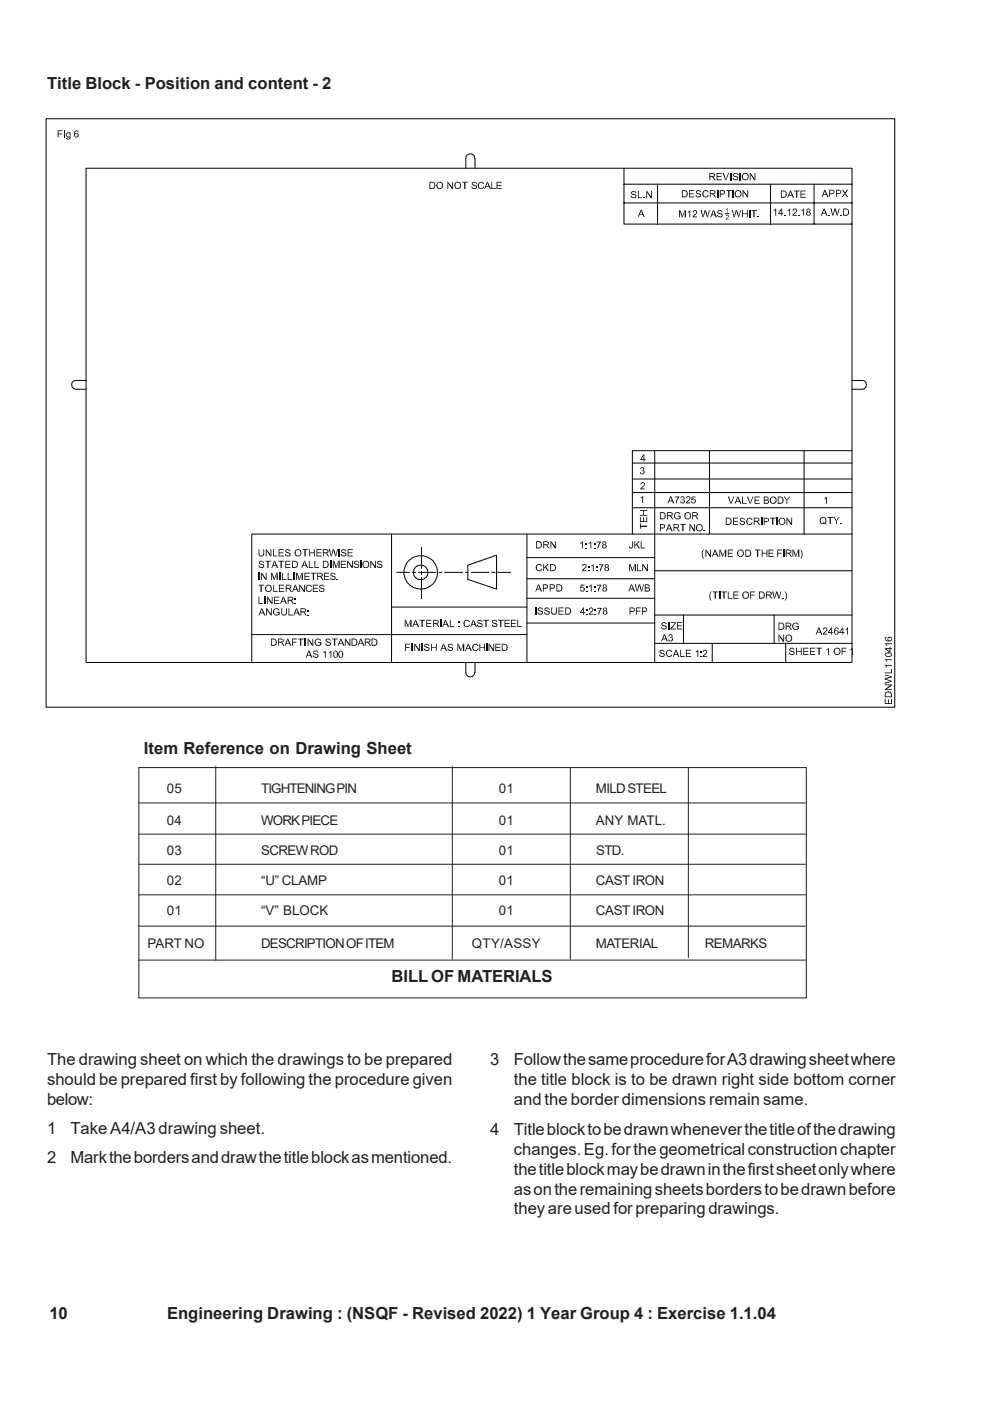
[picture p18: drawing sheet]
<svg xmlns="http://www.w3.org/2000/svg" width="210mm" height="297mm" viewBox="0 0 210 297" stroke-linecap="round" stroke-linejoin="round" font-family="sans-serif">
<defs><g id="words">
<g font-size="3.5" fill="#231f20">
<text x="10" y="18.9">Title Block - Position and content - 2</text>
<text x="30.5" y="160">Item Reference on Drawing Sheet</text>
<text x="83" y="208.2">BILL OF MATERIALS</text>
<text x="10" y="225.7">The drawing sheet on which the drawings to be prepared</text>
<text x="104" y="225.9">3</text>
<text x="108.9" y="225.9">Follow the same procedure for A3 drawing sheet where</text>
<text x="10" y="230">should be prepared first by following the procedure given</text>
<text x="108.9" y="230.1">the title block is to be drawn right side bottom corner</text>
<text x="10" y="234.2">below:</text>
<text x="108.9" y="234.3">and the border dimensions remain same.</text>
<text x="10" y="240.4">1</text>
<text x="14.9" y="240.4">Take A4/A3 drawing sheet.</text>
<text x="104" y="240.6">4</text>
<text x="108.9" y="240.6">Title block to be drawn whenever the title of the drawing</text>
<text x="108.9" y="244.8">changes. Eg. for the geometrical construction chapter</text>
<text x="10" y="246.7">2</text>
<text x="14.9" y="246.7">Mark the borders and draw the title block as mentioned.</text>
<text x="108.9" y="249">the title block may be drawn in the first sheet only where</text>
<text x="108.9" y="253.3">as on the remaining sheets borders to be drawn before</text>
<text x="108.9" y="257.5">they are used for preparing drawings.</text>
<text x="10.5" y="279.6">10</text>
<text x="35.4" y="279.6">Engineering Drawing : (NSQF - Revised 2022) 1 Year Group 4 : Exercise 1.1.04</text>
</g>
<g font-size="2.8" fill="#231f20">
<text x="35.4" y="168.2">05</text>
<text x="55.4" y="168.2">TIGHTENING PIN</text>
<text x="105.8" y="168.2">01</text>
<text x="126.3" y="168.2">MILD STEEL</text>
<text x="35.4" y="174.9">04</text>
<text x="55.4" y="174.9">WORK PIECE</text>
<text x="105.8" y="174.9">01</text>
<text x="126.3" y="174.9">ANY MATL.</text>
<text x="35.4" y="181.2">03</text>
<text x="55.4" y="181.2">SCREW ROD</text>
<text x="105.8" y="181.2">01</text>
<text x="126.4" y="181.2">STD.</text>
<text x="35.4" y="187.6">02</text>
<text x="55.4" y="187.6">“U” CLAMP</text>
<text x="105.8" y="187.6">01</text>
<text x="126.3" y="187.6">CAST IRON</text>
<text x="35.4" y="194">01</text>
<text x="55.4" y="194">“V” BLOCK</text>
<text x="105.8" y="194">01</text>
<text x="126.3" y="194">CAST IRON</text>
<text x="31.3" y="200.9">PART NO</text>
<text x="55.4" y="200.9">DESCRIPTION OF ITEM</text>
<text x="100.1" y="200.9">QTY/ASSY</text>
<text x="126.3" y="200.9">MATERIAL</text>
<text x="149.5" y="200.9">REMARKS</text>
</g>
</g></defs>
<g fill="none" stroke="#000" stroke-width=".21">
<path d="M9.8 25.2h179.9v124.7h-179.9zM18.2 35.7h162.4v104.8h-162.4zM100.6 33.6a.93 .93 0 0 0-.9-1 .93 .93 0 0 0-.9 1v2.1M100.7 33.6v2.1M132.3 35.7v11.8h48.3M132.3 39.1h48.3M139.4 39.1v8.4M163.4 39.1v8.4M172.6 39.1v8.4M132.3 43h48.3M153.8 45.3h.8M18.2 80.7l-2.5 .1-.4 .3-.1 .5 .1 .4 .4 .4 2.5 .1"/>
<path d="M134.1 98.2h46.5M138.8 95.6v44.9M150.4 95.6v17.6M170.5 95.6v17.6M180.6 80.7h2.2a.93 .93 0 0 1 .9 .9 .93 .93 0 0 1-.9 .9h-2.2M180.6 95.6h-46.5v17.6M83 113.2v27.3M89.4 116v4.5M111.7 113.2v27.3M111.7 118.2h27.1M134.1 101.6h46.5M134.1 104.4h46.5"/>
<path d="M134.1 107.6h46.5M180.6 113.2h-127.2v27.3M53.4 134.5h58.3M83 128.7h28.7M84.1 121.4h2.7M87.4 121.4h.7M88.7 121.4h3.7M89.4 121.2v.6M89.4 122.5v4.4M93.1 121.4h.6M94.3 121.4h3.8M98.7 121.4h.6"/>
<path d="M99.2 122.9v-3.1l6.1-2.1v7.2l-6-2M100 121.4h3.7M104.3 121.4h.6M105.5 121.4h2.8M111.7 122.7h27.1M111.7 126.9h27.1M111.7 132.1h27.1M138.8 121h41.8M138.8 130.4h41.8M138.8 136.4h41.8M144.9 130.4v6M151 136.4v4.1"/>
<path d="M164.1 130.4v6M166.6 136.4v4.1M98.8 140.5l.1 2.5 .4 .4h.9l.3-.4 .1-.4M100.7 140.5v2.1"/>
<circle cx="89.2" cy="121.4" r="1.55"/>
<circle cx="89.2" cy="121.3" r="3.6"/>
</g>
<g fill="#000">
<path d="M12.2 27.6h1v.2h-.8v.5h.8v.2h-.8v.7h-.2zM13.6 28.1h.2v1.1h-.2zM13.6 27.6h.2v.3h-.2zM14 29.2l.4 .2-.3 .1zM14 28.3l.2-.2 .3 .1-.3 .2v.4l.1 .2h.6l-.6 .2-.3-.4zM14.2 28.1h.5l.1 .1zM14.1 29.5l.6-.1 .1-.4h.1v.5zM14.5 28.2l.4-.1v.9h-.4l.3-.2v-.4zM15.8 27.9l.4-.1-.3 .3v.3h.1a.37 .37 0 0 0-.1 .4 .37 .37 0 0 0 .3 .3h.3l-.5 .1-.3-.4zM16 28.2l.5 .1-.6 .1zM15.9 27.8l.5-.2 .2 .2v.3h-.1l-.1-.3zM16.2 28.3h.3a.51 .51 0 0 1 0 .8h-.3l.3-.2v-.4z"/>
<path d="M91.1 38.5h.7l.3 .2h-.9v1.2h.9l-.1 .1-.9 .1zM91.6 38.7l.6 .1a.83 .83 0 0 1 0 1l-1 .1h.6a.67 .67 0 0 0 .3-.7 .67 .67 0 0 0-.5-.5zM92.6 38.9l.2-.2h.5a.67 .67 0 0 0-.5 .9l.2 .3 .7 .1h-.9l-.3-.5zM92.8 38.7l.1-.1a.54 .54 0 0 1 .9 .2l.1 .3v.5l-.1 .3h-.5l.4-.2v-.8l-.3-.2zM94.9 38.5h.1v1.6h-.1zM95 38.5l.9 1.2-.1 .4-.8-1.2zM95.9 38.5h.2v1.6h-.3zM96.4 38.9l.2-.2h.5a.67 .67 0 0 0-.5 .9l.2 .3 .7 .1h-.9l-.3-.5zM96.6 38.7l.1-.1a.54 .54 0 0 1 .9 .2l.2 .3v.5l-.2 .3h-.5l.4-.2v-.8l-.3-.2zM98 38.5h1.2v.2h-.5v1.4h-.3v-1.4h-.4zM100 39.6l.4 .3h.2h-.6zM100.1 38.8l.2-.3 .7 .1-.6 .1-.2 .2v.2l.3 .1a.46 .46 0 0 1 .6 .5 .46 .46 0 0 1-.6 .4l-.4-.2h.7l.2-.3-.8-.3-.2-.2z"/>
<path d="M100.5 38.7h.6v.3zM101.4 38.9h.1a.66 .66 0 0 1 1-.2l-.7 .1a.7 .7 0 0 0 0 1.1h.2l-.4 .1-.2-.3zM101.6 40l.6-.1 .2-.3h.3l-.4 .5zM102.1 38.7h.4l.2 .3-.3 .1-.2-.4zM103.3 38.5h.1l-.3 1 .6 .1h-.7l-.2 .5h-.1zM103.4 38.5l.7 1.6h-.3l-.1-.5-.6-.1h.5l-.3-.6zM104.2 38.5h.2v1.4h.7v.2h-.9zM105.3 38.5h1.1v.2h-.9v.5h.8v.2h-.8v.5h.9v.2h-1.1zM150.4 36.7h.9l.2 .2h-.9v.5h.9l-.2 .1h-.7v.7h-.2zM150.8 37.5h.5l.5 .7h-.3l-.3-.5zM150.6 37.4h.7l.1-.4-.3-.1h.5l-.1 .5zM151.9 36.7h1.1v.2h-.9v.5h.9v.1h-.9v.5h.9v.2h-1.1z"/>
<path d="M153.2 36.7h.3l.4 1.2-.1 .3zM154.4 36.7h.2l-.6 1.5h-.2zM154.8 36.7h.3v1.5h-.3zM155.3 37.7l.5 .3h.2h-.6zM155.4 36.9l.3-.2 .6 .1-.5 .1-.2 .1v.2l.3 .2a.46 .46 0 0 1 .6 .4 .46 .46 0 0 1-.7 .4l-.3-.2h.7l.1-.3-.7-.3-.2-.1zM155.9 36.9h.5l.1 .2zM156.9 36.7h.2v1.5h-.2zM157.4 37l.1-.1h.5a.67 .67 0 0 0-.5 .9l.3 .2 .7 .1h-1l-.2-.5zM157.5 36.9l.2-.1a.54 .54 0 0 1 .8 .1l.2 .3v.6l-.2 .2h-.5l.5-.1v-.9l-.3-.1zM159 36.7h.1v1.5h-.1zM159.1 36.7l.9 1.2-.1 .3-.8-1.2zM160 36.7h.2v1.5h-.3z"/>
<path d="M133.7 41.5l.5 .3h.2h-.6zM133.8 40.7l.3-.2 .7 .1-.6 .1-.2 .1v.2l.3 .2a.46 .46 0 0 1 .6 .5 .46 .46 0 0 1-.7 .3l-.3-.2h.7l.2-.3-.8-.2-.2-.2zM134.3 40.7h.5l.1 .2zM135.3 40.5h.1v1.3h.8v.2h-.9zM135.9 44.5h.1l-.3 .9 .6 .2h-.7l-.2 .4h-.1zM136 44.5l.7 1.5h-.3l-.1-.4-.6-.2h.5l-.3-.6zM136.4 41.8h.3v.2h-.3zM137 40.5h.2v1.5h-.2zM137.2 40.5l.9 1.2-.1 .3-.8-1.2zM138.1 40.5h.1v1.5h-.2zM144 44.5h.2v1.6h-.2zM144.2 44.5l.5 1.1-.1 .5-.4-1.3z"/>
<path d="M144.6 40.3h.7l.3 .2h-.9v1.2h.9l-.1 .1h-.9zM145.2 44.5h.2l-.2 .3-.5 1.3h-.1zM145.2 44.8l.2-.3v1.6h-.2zM145.1 40.5l.6 .1a.83 .83 0 0 1 0 1l-1 .1h.6a.67 .67 0 0 0 .3-.7 .67 .67 0 0 0-.5-.5zM145.8 44.9h.4l-.4 .2zM145.9 44.9l.5-.4v1.6h-.2v-1.2zM146.1 40.3h1.1v.2h-.9v.5h.8v.2h-.8v.5h.9v.1h-1.1zM146.9 44.7l.3-.2 .5 .1-.5 .1-.2 .4-.1-.1zM147.5 41.3l.4 .4h.2h-.6zM147.4 44.7h.4v.5l-.7 .7h.7v.2h-.9v-.4l.7-.6v-.3zM147.6 40.6l.2-.3 .7 .1-.6 .1-.2 .2v.1l.3 .2a.46 .46 0 0 1 .6 .5 .46 .46 0 0 1-.6 .3l-.4-.1h.7l.2-.4-.8-.2-.2-.2zM148 40.5h.6v.2z"/>
<path d="M148.6 44.5h.2l.3 1.1-.1 .5zM149.1 40.6a.7 .7 0 0 1 1-.1l-.7 .1a.7 .7 0 0 0 0 1.1h.2l-.5 .1-.2-.5zM149.4 44.5h.3l-.6 1.6h-.1zM149.7 44.5l.3 1.1-.1 .5-.3-1.1zM149.1 41.8l.7-.1 .2-.4h.2l-.3 .5zM149.7 40.5h.4l.1 .2-.2 .1v-.1zM150.3 44.5h.2l-.4 1.6h-.2zM150.5 40.3h.8l.3 .2h-.9v.5h.9l-.2 .2h-.7v.6h-.2zM150.9 41.2h.4l.6 .6h-.3l-.3-.4zM151.2 44.5h.1l-.3 1 .6 .1h-.7l-.1 .5h-.2zM151.3 44.5l.7 1.6h-.2l-.2-.5-.6-.1h.5l-.2-.6zM150.7 41h.6l.2-.3-.3-.2 .5 .1-.1 .4z"/>
<path d="M152 40.3h.3v1.5h-.3zM152 45.6l.4 .3h.3h-.6zM152.1 44.8l.3-.3 .6 .1-.6 .1-.1 .2v.2l.3 .1a.46 .46 0 0 1 .6 .5 .46 .46 0 0 1-.7 .4l-.3-.2h.7l.1-.3-.7-.3-.2-.2zM152.6 44.7h.5l.1 .3zM152.6 40.3h.8l.2 .2h-.8v.6h.8l-.2 .2h-.6v.5h-.2zM153.2 40.5h.4l.1 .5-.9 .1h.6l.2-.2v-.2zM154 44.4l.2-.1-.1 .2zM154 45.6h.5h-.4l-.2 .2zM154.1 44.3l.2-.2v1l-.1-.8zM154.2 45.6h.3l.1 .3-.5 .6 .5 .1h-.7l.5-.7v-.3zM154 40.3h1.2v.2h-.5v1.3h-.3v-1.3h-.4zM155.3 40.3h.3v1.5h-.3z"/>
<path d="M155.2 44.5h.2l.3 1.1-.1 .5zM155.8 40.7l.2-.2h.5a.67 .67 0 0 0-.5 .9l.3 .3 .6 .1h-.7l-.3-.1-.1-.4zM156 44.5h.3l-.5 1.6h-.2zM156.3 44.5l.3 1.1-.1 .5-.3-1.1zM156 40.5l.2-.1a.54 .54 0 0 1 .8 .2l.2 .2v.6l-.2 .3h-.5l.4-.2v-.8l-.2-.2zM156.9 44.5h.2l-.4 1.6h-.2zM157.4 44.5h.1v.7l.9 .2h-.9v.7h-.1zM157.4 40.3h.2v1.5h-.2zM157.6 40.3l.9 1.2-.1 .3-.8-1.1zM157.5 45.2h.9v-.7h.1v1.6h-.1v-.7zM158.5 40.3h.1v1.5h-.2zM158.9 44.5h.2v1.6h-.2z"/>
<path d="M159.3 44.5h1.2v.2h-.5v1.4h-.3v-1.4h-.4zM160.7 45.9h.2v.2h-.2zM164.1 44.5h.3l-.3 .3zM164.1 44.5l.5-.3v1.5h-.2v-1.2zM165.7 44.2h.1l-.6 1h.9v.2h-.3v.3h-.1v-.3h-.7zM165.8 44.2v1h-.6h.5v-.7zM165.6 40.4h.7l.3 .2h-.9v1.2h.9h-.1l-.9 .1zM166.3 45.6h.3v.1h-.3zM166.1 40.6l.6 .1a.83 .83 0 0 1 0 1l-1 .1h.6a.67 .67 0 0 0 .3-.7 .67 .67 0 0 0-.5-.5zM167 44.5h.4l-.4 .3zM167.1 44.5l.4-.3v1.5h-.1v-1.2zM167.5 40.4h.2l-.3 .9 .5 .2h-.6l-.2 .4h-.2z"/>
<path d="M167.7 40.4l.7 1.5h-.3l-.2-.4-.5-.2h.5l-.3-.6zM168.1 44.4l.3-.2 .5 .1-.5 .1-.2 .3-.2-.1zM168.5 44.4h.5v.5l-.7 .7h.7v.1h-1l.1-.3 .7-.6v-.3zM169.3 45.6h.3v.1h-.3zM168.4 40.4h1.2v.2h-.6v1.3h-.2v-1.3h-.4zM170 44.5h.3l-.3 .3zM170.1 44.5l.4-.3v1.5h-.2v-1.2zM169.7 40.4h1.1v.2h-.9v.5h.8v.2h-.8v.5h.9v.1h-1.1zM171 44.4h.1a.42 .42 0 0 1 .7 0l-.6 .1 .1 .4h.5l-.5 .1a.34 .34 0 0 0-.2 .3 .34 .34 0 0 0 .3 .3h-.3l-.2-.1v-.4l.3-.1-.2-.2zM171.4 45h.4a.45 .45 0 0 1-.1 .7l-.6-.1 .6-.1v-.4zM171.4 44.4l.4 .1v.4h-.4l.3-.2zM174.6 44.2h.2l-.3 .9 .6 .2h-.7l-.2 .4h-.2z"/>
<path d="M174.8 44.2l.7 1.5h-.3l-.1-.4-.6-.2h.5l-.3-.6zM174.8 40.2h.2l-.4 1 .6 .1h-.7l-.1 .5h-.2zM175 40.2l.7 1.6h-.3l-.2-.5-.6-.1h.5l-.2-.6zM175.7 45.6h.2v.1h-.2zM176.1 44.2h.2l.3 1-.1 .5zM175.8 40.2h.8l.2 .2h-.8v.6h.8l-.2 .2h-.6v.6h-.2zM176.4 40.4h.4l.1 .5-.9 .1h.6l.2-.2v-.2zM176.9 44.2h.3l-.5 1.5h-.2zM177.2 44.2l.3 1.1-.1 .4-.3-1.1zM177.3 40.2h.7l.3 .2h-.9v.6h.9l-.3 .2h-.6v.6h-.1zM177.9 44.2h.1l-.4 1.5h-.2zM177.9 40.4h.4l.1 .5-1 .1h.6l.2-.2v-.2z"/>
<path d="M178.3 45.6h.2v.1h-.2zM178.5 40.2h.3l1 1.6h-.3zM179 41l.1 .2-.4 .6h-.3zM178.8 44.2h.7l.3 .2h-.8v1.2h.8h-.1l-.9 .1zM179.5 40.2h.3l-.5 .8-.2-.2zM179.3 44.4l.6 .1a.83 .83 0 0 1 0 1l-.9 .1h.5a.67 .67 0 0 0 .3-.7 .67 .67 0 0 0-.5-.5zM135.8 99.2h.4l-.5 .2zM136.1 99.7l.4 .1-.5 .1zM135.9 99.1l.4-.1 .3 .3-.1 .4h-.4a.28 .28 0 0 0 .3-.2 .28 .28 0 0 0-.1-.3zM136.2 99.8h.3a.45 .45 0 0 1-.1 .7h-.6l.6-.2v-.3zM136.4 96.3h.2l-.7 1h1v.2h-.3v.3h-.2v-.3h-.6zM136.6 96.3v1h-.7h.5v-.6z"/>
<path d="M54.8 116.4h.2v1.1l.2 .3h.2l-.6-.1zM54.8 119.9l.4 .4h.3h-.6zM54.9 119.1l.3-.2 .6 .1-.6 .1-.1 .1v.2l.3 .2a.46 .46 0 0 1 .6 .5 .46 .46 0 0 1-.7 .3l-.3-.1h.7l.1-.4-.7-.2-.2-.2zM55.4 119.1h.5l.1 .2zM55.8 116.4h.2l-.1 1.4a.83 .83 0 0 1-1 0l.9-.1zM56.3 116.4h.2v1.6h-.2zM56.5 116.4l.9 1.2-.1 .4-.8-1.2zM56.3 118.9h1.1v.2h-.5v1.3h-.2v-1.3h-.4zM57.4 116.4h.1v1.6h-.2zM57.9 116.4h.1v1.4h.8v.2h-.9zM58.1 118.9h.2l-.3 .9 .5 .2h-.6l-.2 .4h-.2zM58.3 118.9l.7 1.5h-.3l-.2-.4-.5-.2h.5l-.3-.6z"/>
<path d="M59.1 116.4h1.1v.2h-1v.5h.9v.2h-.9v.5h1v.2h-1.1zM59.1 118.9h1.1v.2h-.5v1.3h-.2v-1.3h-.4zM60.4 117.5l.4 .3h.3h-.6zM60.5 116.7l.2-.3 .7 .1-.6 .1-.1 .2v.2l.3 .1a.46 .46 0 0 1 .6 .5 .46 .46 0 0 1-.7 .4l-.3-.2h.7l.1-.3-.7-.3-.2-.2zM61 116.6h.5l.1 .3zM60.5 118.9h1.1v.2h-.9v.5h.8v.1h-.8v.6h.9v.1h-1.1zM61.9 118.9h.8l.3 .2h-.9v1.2h.9h-.1l-1 .1zM62.5 116.8l.2-.2h.5a.67 .67 0 0 0-.5 .9l.3 .3 .6 .1h-.9l-.3-.5zM62.4 119.1l.6 .1a.83 .83 0 0 1 0 1l-.9 .1h.6a.67 .67 0 0 0 .3-.7 .67 .67 0 0 0-.6-.5zM62.7 116.6l.2-.1a.54 .54 0 0 1 .8 .2l.2 .3v.5l-.2 .3h-.5l.4-.2v-.8l-.2-.2zM64.5 118.9h.1l-.3 .9 .6 .2h-.7l-.1 .4h-.2zM64.6 118.9l.7 1.5h-.2l-.2-.4-.6-.2h.5l-.2-.6z"/>
<path d="M64.1 116.4h1.2v.2h-.5v1.4h-.2v-1.4h-.5zM65.5 118.9h.2v1.4h.7v.1h-.9zM65.6 116.4h.1v.7l.9 .2h-.9v.7h-.1zM65.7 117.1h.9v-.7h.2v1.6h-.2v-.7zM66.7 118.9h.1v1.4h.8v.1h-.9zM67.1 116.4h1.1v.2h-.9v.5h.8v.2h-.8v.5h.9v.2h-1.1zM68.5 118.9h.7l.3 .2h-.9v1.2h.9h-.1l-.9 .1zM68.5 116.4h.8l.3 .2h-1v.5h1l-.2 .2h-.8v.7h-.1zM68.9 117.3h.4l.5 .7h-.2l-.3-.5zM69 119.1l.6 .1a.83 .83 0 0 1 0 1l-1 .1h.6a.67 .67 0 0 0 .3-.7 .67 .67 0 0 0-.5-.5zM68.6 117.1h.7l.2-.3-.4-.2 .5 .1v.4zM69.7 116.4h.3l.2 1.1-.1 .5z"/>
<path d="M70.6 116.4h.2l-.5 1.6h-.2zM70.8 116.4l.4 1.1-.1 .5-.4-1.1zM70.6 118.9h.2l-.1 1.5h-.1zM70.8 118.9l.4 1.1v.4l-.5-1.2zM71.5 116.4h.2l-.5 1.6h-.1zM71.8 116.4h.3v1.6h-.3zM71.8 118.9h.2l-.2 .3-.5 1.2h-.1zM71.8 119.2l.2-.3v1.5h-.2zM72.3 117.5l.4 .3h.2h-.6zM72.4 116.7l.2-.3 .7 .1-.6 .1-.2 .2v.2l.4 .1a.46 .46 0 0 1 .6 .5 .46 .46 0 0 1-.7 .4l-.4-.2h.7l.2-.3-.8-.3-.2-.2zM72.9 116.6h.5v.3zM72.3 118.9h1.1v.2h-1v.5h.9v.1h-.9v.6h1v.1h-1.1z"/>
<path d="M73.6 118.9h.2v1.5h-.2zM73.8 118.9l.8 1.2v.3l-.8-1.2zM73.7 116.4h1.1v.2h-.9v.5h.8v.2h-.8v.5h.9v.2h-1.1zM74.6 118.9h.2v1.5h-.2zM75 119.9l.4 .4h.3h-.6zM75.1 119.1l.2-.2 .7 .1-.6 .1-.2 .1v.2l.4 .2a.46 .46 0 0 1 .6 .5 .46 .46 0 0 1-.7 .3l-.4-.1h.7l.2-.4-.8-.2-.1-.2zM75.6 119.1h.5l.1 .2zM76.9 119.2l.2-.1h.5a.67 .67 0 0 0-.5 .9l.2 .3h.7h-.9l-.3-.5zM77.1 119.1l.2-.1a.54 .54 0 0 1 .8 .2l.2 .2v.6l-.2 .3h-.5l.4-.2v-.9l-.2-.1zM78.5 118.9h.2v1.5h-.2zM78.7 118.9l.8 1.2v.3l-.8-1.2zM79.5 118.9h.2v1.5h-.2z"/>
<path d="M79.9 119.9l.4 .4h.3h-.6zM80 119.1l.2-.2 .7 .1-.6 .1-.2 .1v.2l.4 .2a.46 .46 0 0 1 .6 .5 .46 .46 0 0 1-.7 .3l-.3-.1h.6l.2-.4-.8-.2-.1-.2zM80.5 119.1h.5l.1 .2zM113.7 114.8h.7l.3 .1h-.9v1.2h.9l-.1 .1-.9 .1zM113.7 119.9h.1a.66 .66 0 0 1 1-.2l-.7 .1a.7 .7 0 0 0 0 1.1h.2l-.5 .1-.1-.2zM114.2 114.9l.6 .1a.83 .83 0 0 1 0 1l-1 .1h.6a.67 .67 0 0 0 .3-.7 .67 .67 0 0 0-.5-.5zM114.3 119.7h.5l.1 .3-.2 .1-.2-.4zM115.2 119.6h.2v1.5h-.2zM115.2 114.8h.8l.3 .1h-.9v.5h.9l-.2 .2h-.7v.7h-.2zM115.6 115.6h.4l.5 .7h-.2l-.3-.4zM115.4 115.4h.6l.2-.3-.3-.2 .5 .1-.1 .4zM115.4 120.3l.7-.7h.3l-1 1z"/>
<path d="M116.7 114.8h.2v1.5h-.2zM116.9 114.8l.8 1.1-.1 .4-.7-1.2zM116.6 119.6h.8l.2 .1h-.8v1.2h.8v.1l-1 .1zM117.1 119.7l.6 .1a.83 .83 0 0 1 0 1l-.9 .1h.6a.67 .67 0 0 0 .2-.6 .67 .67 0 0 0-.5-.6zM117.7 114.8h.2v1.5h-.3zM123.1 115.1h.3l-.3 .2zM123.2 115.1l.4-.3v1.5h-.2v-1.2zM123.5 119.7l.2-.1 .6 .1h-.6l-.1 .4-.2-.1zM124.2 116.1h.2v.2h-.2zM124.2 115.2h.2v.2h-.2zM123.9 119.7h.4v.6l-.6 .6h.6v.2h-.9l.1-.3 .7-.6v-.4zM124.8 115.1h.4l-.4 .2z"/>
<path d="M124.9 115.1l.5-.3v1.5h-.2v-1.2zM125.4 119.9h.3l-.3 .3zM125.4 119.9l.5-.3v1.5h-.2v-1.2zM125.9 116.1h.3v.2h-.3zM125.9 115.2h.3v.2h-.3zM126.5 114.8h1l-.5 .9-.1 .6h-.2v-.4l.5-.9h-.7zM127 119.7h1l-.5 .8-.1 .6h-.2v-.4l.5-.9h-.7zM127.7 114.9h.1a.42 .42 0 0 1 .7 0l-.6 .1 .2 .4h.4l-.4 .1a.34 .34 0 0 0-.3 .4 .34 .34 0 0 0 .3 .3h-.3l-.2-.2v-.3l.3-.2-.2-.2zM128.1 115.5h.4a.45 .45 0 0 1-.1 .8l-.6-.1 .6-.2v-.3zM128.1 114.9l.5 .1-.1 .4h-.4l.3-.1zM128.2 119.7h.1a.42 .42 0 0 1 .7 0l-.6 .1 .2 .5h.4h-.4a.34 .34 0 0 0-.3 .4 .34 .34 0 0 0 .4 .3h-.4l-.2-.2v-.3l.3-.2-.2-.1zM128.7 119.7l.4 .1-.1 .5h-.3l.2-.2z"/>
<path d="M133.4 115.9h.2l.1 .2h.5l-.2 .2h-.4zM133.4 119.6h.3l-.1 1.5h-.2zM133.7 119.6l.4 1.1-.1 .4-.4-1.3zM134 114.8h.2v1.3h-.5l.3-.1zM134.5 114.8h.2v1.5h-.2zM134.6 119.6h.2l-.2 .2-.4 1.3h-.2zM134.6 119.8l.2-.2v1.5h-.2zM134.9 115.5l.2-.2 .6 1h-.3zM135.1 119.6h.2v1.3h.7v.2h-.9zM135.7 110.9h.2v.6h1.3v.2h-1.3v.4h-.2zM135.7 109.6h.2v.9h.5v-.8h.1v.8h.5v-.9h.2v1.1h-1.5zM135.7 108.2h1.5v.1h-.7l-.1 .9v-.9h-.7z"/>
<path d="M135.7 109.2h.7l.1-.9v.9h.7v.1h-1.5zM134.7 115.5l.7-.7h.3l-1 1zM135.7 100.1l.5 .4h-.4zM135.9 105.5h.3l-.3 .2zM135.9 114.8h.1v1.3h.8v.2h-.9zM135.9 102.4l.2-.2 .5 .1-.5 .1-.2 .3h-.1zM135.9 105.5l.5-.4v1.5h-.2v-1.1zM136.2 119.6h.2v1.5h-.2zM136.4 119.6l.8 1.2-.1 .3-.7-1.2zM136.3 102.4h.4v.5l-.7 .7h.7v.2h-.9l.1-.4 .6-.6v-.3zM137.2 119.6h.2v1.5h-.3zM139.9 108.6h.8l.2 .1h-.8v1.2h.8l-.1 .1-.9 .1z"/>
<path d="M139.9 111.1h.8l.2 .2h-.8v.6h.8l-.2 .1h-.6v.6h-.2zM140.4 108.7l.6 .1a.83 .83 0 0 1 0 1l-.9 .1h.6a.67 .67 0 0 0 .2-.6 .67 .67 0 0 0-.5-.6zM140.5 111.3h.4l.1 .5-.9 .1h.6l.1-.2v-.2zM141.8 111.1h.2l-.4 .9 .6 .2h-.7l-.1 .4h-.2zM142 111.1l.6 1.5h-.2l-.2-.4-.6-.2h.5l-.2-.5zM141.4 108.6h.9l.2 .1h-.9v.6h.9l-.1 .1h-.8v.7h-.2zM141.9 109.4h.4l.5 .7h-.3l-.2-.4zM142.1 105.2h.2l-.3 .9 .5 .2h-.6l-.2 .4h-.2zM142.3 105.2l.7 1.5h-.3l-.2-.4-.5-.2h.5l-.3-.6zM141.6 109.3h.7l.2-.4-.4-.2 .5 .1-.1 .5zM142.8 111.1h.8l.3 .2h-.9v.5h.9l-.2 .2h-.7v.6h-.2zM143.2 112h.4l.6 .6h-.3l-.3-.5z"/>
<path d="M143.1 108.8v-.1a.85 .85 0 0 1 1.1 0h-.8a.81 .81 0 0 0 0 1.2h.2h-.5l-.2-.4zM143 111.8h.6l.2-.3-.3-.2 .5 .1-.1 .4zM143.1 105.3h1l-.5 .8-.1 .6h-.2v-.4l.5-.8h-.7zM143.6 108.7h.6v.3l-.1 .1-.2-.4zM143.6 109.3h.7v.6l-.3 .2h-.7l-.2-.2 1-.1v-.3h-.5zM144.2 106.3l.5 .3h-.4zM144.3 105.4h.4l-.5 .2zM144.7 105.9l.4 .1h-.5zM144.4 105.3l.4-.1 .4 .3-.1 .4h-.4a.28 .28 0 0 0 .2-.2 .28 .28 0 0 0-.1-.3zM144.7 106h.4a.45 .45 0 0 1-.1 .7l-.7-.1 .7-.1v-.4zM145.3 108.8l.5-.1a.67 .67 0 0 0-.5 1l.3 .2 .7 .1-.8 .1-.2-.2a.83 .83 0 0 1 0-1zM144.2 111.1h1.2v.2h-.5v1.3h-.2v-1.3h-.5z"/>
<path d="M145.3 108.7h.2a.54 .54 0 0 1 .9 .1l.1 .3v.6l-.1 .2h-.6l.5-.1v-.9l-.3-.2zM145.5 105.4l.3-.2 .5 .1-.5 .1-.2 .3-.2-.1zM145.9 105.4h.5v.5l-.7 .7h.7v.1h-1l.1-.3 .7-.6v-.3zM146.2 111.1h.2v1.5h-.2zM146.4 111.1l.8 1.2-.1 .3-.7-1.1zM146.5 106.3h.2l.1 .2 .6 .1-.6 .1zM146.8 105.8l.4-.1 .2 .2zM147 105.9h.4l.1 .1-.1 .6h-.4l.3-.1v-.5zM147.2 111.1h.2v1.5h-.3zM146.7 105.3h.8v.2h-.6l-.1 .3 .6 .1-.9 .1zM146.8 108.6h.8l.3 .1h-1v.6h1l-.2 .1h-.8v.7h-.1zM147.2 109.4h.4l.5 .7h-.2l-.3-.4z"/>
<path d="M147.6 111.5l.2-.2h.5a.64 .64 0 0 0-.4 1l.1 .2 .7 .1h-.7l-.3-.1-.2-.5zM146.9 109.3h.7l.2-.4-.3-.2 .5 .1-.1 .5zM147.8 111.3l.2-.1a.54 .54 0 0 1 .8 .2l.2 .2v.6l-.2 .3h-.5l.4-.2v-.8l-.2-.2zM149.2 112.5h.3v.1h-.3zM149.1 116.5h.1a1.96 1.96 0 0 0 0 2l-.3-.3a1.44 1.44 0 0 1 0-1.3zM149.6 116.5h.1v1.6h-.1zM149.7 116.5l.9 1.2-.1 .4-.8-1.2zM150.6 116.5h.2v1.6h-.3zM151.5 116.5h.2l-.4 1 .6 .1h-.6l-.2 .5h-.2zM151.7 116.5l.7 1.6h-.3l-.2-.5-.6-.1h.6l-.3-.6zM152.5 116.5h.3l-.1 1.6h-.2zM152.8 116.5l.4 1.1-.1 .5-.4-1.3z"/>
<path d="M153.7 116.5h.3l-.3 .3-.4 1.3h-.2zM153.7 116.8l.3-.3v1.6h-.3zM153.9 109.8h.8l.2 .1h-.8v1.2h.8l-.1 .1-.9 .1zM154.3 105.3h.3l.4 1.2-.1 .3zM154.4 109.9l.6 .1a.83 .83 0 0 1 0 1l-.9 .1h.6a.67 .67 0 0 0 .2-.7 .67 .67 0 0 0-.5-.5zM154.3 116.5h1.1v.2h-.9v.5h.8v.2h-.8v.5h.9v.2h-1.1zM155.5 105.3h.2l-.6 1.5h-.2zM156.3 105.3h.2l-.3 .9 .6 .2h-.7l-.2 .4h-.1zM156.5 105.3l.7 1.5h-.3l-.1-.4-.6-.2h.5l-.3-.6zM155.4 109.8h1.1v.1h-.9v.5h.8v.2h-.8v.5h.9v.2h-1.1zM156.3 116.9l.2-.2h.5a.67 .67 0 0 0-.5 .9l.3 .3 .6 .1h-.9l-.2-.5zM156.8 110.8l.4 .3h.2h-.5z"/>
<path d="M156.5 116.7l.2-.1a.54 .54 0 0 1 .8 .2l.2 .2v.6l-.2 .3h-.5l.4-.2v-.8l-.2-.2zM156.9 110l.2-.2h.7l-.6 .1-.2 .2v.2l.4 .1a.46 .46 0 0 1 .6 .5 .46 .46 0 0 1-.7 .4l-.4-.2h.7l.2-.3-.8-.3-.1-.1zM157.4 105.3h.1v1.3h.8v.2h-.9zM157.4 109.9h.5l.1 .3zM158 116.5h.8l.3 .2h-.9v1.2h.9l-.1 .1-1 .1zM158.4 105.3h.2l.5 1.2-.1 .3zM158.3 110.1h.1a.66 .66 0 0 1 1-.2l-.7 .1a.7 .7 0 0 0 0 1.1h.2l-.4 .1-.2-.3zM158.5 116.7l.6 .1a.83 .83 0 0 1 0 1l-.9 .1h.6a.67 .67 0 0 0 .3-.7 .67 .67 0 0 0-.6-.5zM158.5 111.2l.6-.1 .2-.3h.3l-.4 .5zM159 109.9h.4l.2 .3-.3 .1-.2-.4zM159.6 105.3h.1l-.6 1.5h-.1zM159.8 109.8h.9l.2 .1h-.9v.5h.9l-.2 .2h-.7v.7h-.2z"/>
<path d="M160.2 110.6h.5l.5 .7h-.3l-.2-.4zM160 110.4h.7l.1-.3-.3-.2 .5 .1-.1 .4zM160 105.3h1.1v.2h-.9v.5h.8v.1h-.8v.5h.9v.2h-1.1zM160.1 116.5h1.2v.2h-.6v1.4h-.2v-1.4h-.4zM161.3 109.8h.3v1.5h-.3zM161.5 116.5h.2v.7l.8 .2h-.8v.7h-.2zM161.9 105.3h.8l.2 .2h-.8v.5h.8l-.8 .1v.5h.8l-.1 .2h-.9zM161.9 109.8h.8l.2 .1h-.8v.6h.8l-.2 .2h-.6v.6h-.2zM161.7 117.2h.8v-.7h.2v1.6h-.2v-.7zM162.4 106.1h.5l.1 .4-.9 .1h.6l.2-.1-.1-.4zM162.4 105.5h.5v.4l-.8 .1 .7-.1v-.3zM162.5 109.9h.4l.1 .5-.9 .1h.6l.2-.1v-.3z"/>
<path d="M163.3 105.6l.2-.1h.5a.67 .67 0 0 0-.5 .9l.2 .2 .7 .1h-.9l-.3-.5zM163.5 105.5l.1-.1a.54 .54 0 0 1 .9 .1l.1 .3v.6l-.1 .2h-.5l.4-.1v-.9l-.3-.1zM162.9 116.5h1.2v.2h-1v.5h.9v.2h-.9v.5h1v.2h-1.2zM163.3 109.8h1.2v.1h-.5v1.4h-.3v-1.4h-.4zM164.6 109.8h.3v1.5h-.3zM165.2 110.1l.1-.2h.5a.67 .67 0 0 0-.5 1l.3 .2 .7 .1-.8 .1-.3-.2-.1-.4zM164.9 105.3h.8l.2 .2h-.8v1.1h.8l-.1 .1-.9 .1zM165.3 109.9l.2-.1a.54 .54 0 0 1 .8 .2l.2 .3v.6l-.2 .2h-.5l.5-.2v-.8l-.3-.2zM164.8 116.5h1v.2h-.8v.5h.7v.2h-.7v.7h-.2zM165.4 105.5h.6a.83 .83 0 0 1 0 1l-.9 .1h.6a.67 .67 0 0 0 .2-.6 .67 .67 0 0 0-.5-.5zM166.1 116.5h.2v1.6h-.2zM166.2 105.3h.2l.4 .7v.1z"/>
<path d="M166.8 109.8h.1v1.5h-.1zM166.9 109.8l.9 1.1-.1 .4-.8-1.2zM166.6 116.5h.8l.3 .2h-.9v.5h.9l-.2 .2h-.7v.7h-.2zM167 117.4h.4l.5 .7h-.2l-.3-.5zM167.4 105.3h.1l-.6 .8v.7h-.1v-.7zM166.8 117.2h.6l.2-.3-.3-.2 .5 .1-.1 .4zM167.8 109.8h.1v1.5h-.2zM168 116.5h.3l-.1 1.6h-.2zM168.3 116.5l.4 1.1-.1 .5-.4-1.3zM169.2 116.5h.3l-.3 .3-.4 1.3h-.2zM169.2 116.8l.3-.3v1.6h-.3zM169.6 116.5l.4 .2 .1 .4v1l-.5 .4a1.57 1.57 0 0 0 0-2z"/>
<path d="M173.9 109.9l.1-.1h.5a.67 .67 0 0 0-.5 .5 .67 .67 0 0 0 .3 .6l.8 .1h-1.1l-.2-.4zM174.5 110.7l.6 .2h-.6h.2zM174 109.8l.2-.1a.68 .68 0 0 1 1 .2 .68 .68 0 0 1-.3 1 .73 .73 0 0 0-.2-1.1zM174.8 105.6h.3l-.3 .3zM174.9 111h.3v.2zM174.9 105.6l.4-.3v1.5h-.2v-1.2zM175.5 109.6h1.2v.2h-.5v1.3h-.3v-1.3h-.4zM176.7 109.6h.2l.4 .7v.1zM177.9 109.6h.1l-.6 .8v.7h-.1v-.7zM178.2 110.9h.2v.2h-.2zM54.7 121.4h.3v1.6h-.3zM54.8 126.5h.2v1.4h.8v.1h-1z"/>
<path d="M55.3 121.4h.2v1.6h-.2zM55.5 121.4l.8 1.2v.4l-.8-1.2zM55.4 129h.2l-.4 .9 .6 .2h-.6l-.2 .4h-.2zM55.6 129l.7 1.5h-.3l-.2-.4-.6-.2h.6l-.3-.6zM54.8 124h1.2v.1h-.5v1.4h-.3v-1.4h-.4zM56 126.5h.3v1.5h-.3zM56.3 124.3l.1-.2h.5a.67 .67 0 0 0-.5 1l.3 .2 .7 .1h-1l-.2-.5zM56.3 121.4h.2v1.6h-.2zM56.4 129h.2v1.5h-.2zM56.6 129l.8 1.1v.4l-.8-1.2zM56.6 126.5h.2v1.5h-.2zM56.8 126.5l.8 1.2-.1 .3-.7-1.1z"/>
<path d="M56.4 124.1h.2a.54 .54 0 0 1 .8 .1l.2 .3v.6l-.2 .2h-.5l.5-.1v-.9l-.3-.2zM57.4 129h.2v1.5h-.2zM57.4 121.4h.3l-.1 1.6h-.2zM57.7 121.4l.4 1.1-.1 .5-.4-1.3zM57.6 126.5h.2v1.5h-.3zM57.4 135.4h.8l.3 .2h-.9v1.1h.9l-.1 .1-1 .1zM58 124h.1v1.3h.8v.2h-.9zM58 135.6h.5a.83 .83 0 0 1 0 1.1h-.9h.6a.67 .67 0 0 0 .3-.6 .67 .67 0 0 0-.5-.5zM58 129.2l.1-.1a.85 .85 0 0 1 1 0h-.7a.81 .81 0 0 0 0 1.2h.2h-.5l-.2-.4zM58.6 121.4h.3l-.3 .3-.4 1.3h-.2zM58.6 121.7l.3-.3v1.6h-.3zM58.6 129.1h.5l.1 .3-.1 .1-.2-.4z"/>
<path d="M59.2 121.4h.3v1.6h-.3zM58.1 126.5h1.1v.2h-.9v.5h.8v.2h-.8v.5h.9v.1h-1.1zM58.6 129.7h.7v.6l-.3 .2h-.7l-.2-.2 1-.1v-.3h-.5zM59 135.4h.8l.3 .2h-1v.5h1l-.2 .1h-.8v.7h-.1zM59.4 136.2h.4l.5 .7h-.2l-.3-.4zM59.6 129h.2v1.1l.2 .2h.2l-.6-.1zM59.8 121.4h.2v1.4h.7v.2h-.9zM59.1 136.1h.7l.2-.4-.4-.1h.6l-.1 .5zM60 126.5h.2l-.4 .9 .6 .2h-.7l-.1 .4h-.2zM60.2 126.5l.6 1.5h-.2l-.2-.4-.6-.2h.5l-.2-.5zM59.1 124h1.1v.1h-.9v.6h.9v.1h-.9v.5h.9v.2h-1.1zM60.7 129h.1l-.1 1.3a.83 .83 0 0 1-1 0l.9-.1z"/>
<path d="M60.9 135.4h.2l-.4 .9 .6 .2h-.6l-.2 .4h-.2zM61.1 135.4l.7 1.5h-.3l-.2-.4-.6-.2h.6l-.3-.6zM61 121.4h.2v1.4h.7v.2h-.9zM60.6 124h.8l.3 .1h-1v.6h1l-.2 .1h-.8v.7h-.1zM61 124.8h.4l.5 .7h-.2l-.3-.4zM61.2 129h.1v1.3h.8v.2h-.9zM60.7 124.7h.7l.2-.4-.3-.2 .5 .1-.1 .5zM61 126.5h.8l.3 .2h-.9v.5h.9l-.2 .2h-.7v.6h-.2zM61.4 127.4h.4l.6 .6h-.3l-.3-.4zM61.2 127.2h.6l.2-.3-.3-.2 .5 .1-.1 .4zM62.2 121.4h.2v1.6h-.2zM62.4 127.9h.3v.1h-.3z"/>
<path d="M62.4 126.9h.3v.3h-.3zM62.5 124h.2l-.3 .9 .6 .2h-.7l-.2 .4h-.2zM62.7 124l.7 1.5h-.3l-.1-.4-.6-.2h.5l-.3-.6zM61.9 135.4h1.1v.2h-.9v.5h.8v.1h-.8v.7h-.2zM62.8 129h.2l-.4 .9 .6 .2h-.7l-.1 .4h-.2zM63 129l.6 1.5h-.2l-.2-.4-.6-.2h.5l-.2-.6zM62.8 121.4h.2v1.6h-.2zM63 121.4l.5 1.1-.1 .5-.4-1.3zM63.5 124h.1v1.5h-.1zM63.6 124l.9 1.2-.1 .3-.8-1.2zM64 121.4h.2l-.2 .3-.5 1.3h-.1zM64 121.7l.2-.3v1.6h-.2z"/>
<path d="M63.2 135.4h1.2v.2h-.5v1.3h-.3v-1.3h-.4zM63.7 129h.9l.2 .1h-.9v.5h.9l-.2 .2h-.7v.7h-.2zM64.1 129.8h.5l.5 .7h-.3l-.2-.4zM64.6 135.4h.3v1.5h-.3zM64.5 124h.1v1.5h-.2zM63.9 129.6h.7l.1-.3-.3-.2 .5 .1-.1 .4zM65.2 130.3h.2v.2h-.2zM65.2 129.4h.2v.2h-.2zM65.2 135.4h.2v1.5h-.2zM65.4 135.4l.9 1.2-.1 .3-.8-1.2zM65.4 137.9h.2l-.4 1 .6 .1h-.6l-.2 .5h-.2zM65.6 137.9l.7 1.6h-.3l-.2-.5-.6-.1h.5l-.2-.6z"/>
<path d="M64.9 124.3h.1a.66 .66 0 0 1 1-.2l-.7 .1a.7 .7 0 0 0 0 1.1h.2l-.4 .1-.2-.2zM64.6 121.4h1.1v.2h-1v.5h.9v.2h-.9v.5h1v.2h-1.1zM65.1 125.4l.6-.1 .2-.3h.3l-.4 .5zM65.6 124.1h.4l.2 .3-.3 .1-.2-.4zM66.3 135.4h.1v1.5h-.2zM66.3 138.9l.5 .4h.2h-.6zM66.4 138.2l.3-.3 .7 .1-.6 .1-.2 .2v.1l.3 .2a.46 .46 0 0 1 .6 .5 .46 .46 0 0 1-.7 .4l-.3-.2h.7l.2-.4-.8-.2-.2-.2zM65.9 121.4h1.2v.2h-.5v1.4h-.3v-1.4h-.4zM66.9 138.1h.5l.1 .3zM66.8 135.7a.87 .87 0 0 1 1.1-.2v.1h-.7a.81 .81 0 0 0 0 1.1h.2h-.5l-.1-.1zM66.3 124h1.1v.1h-.9v.6h.9v.1h-.9v.5h.9v.2h-1.1zM67.6 125l.4 .3h.3h-.6z"/>
<path d="M67.4 135.6h.5l.1 .2-.1 .1-.2-.3zM67.3 121.4h.8l.3 .2h-1v.5h1l-.2 .2h-.8v.7h-.1zM67.7 122.3h.4l.5 .7h-.2l-.3-.5zM67.4 136.2h.7v.5l-.3 .2h-.7l-.2-.2h1v-.4h-.5zM67.7 124.2l.2-.2 .7 .1h-.6l-.1 .2v.2l.3 .2a.46 .46 0 0 1 .6 .4 .46 .46 0 0 1-.7 .4l-.3-.2h.7l.1-.3-.7-.3-.2-.1zM67.4 122.1h.7l.2-.3-.4-.2 .6 .1-.1 .4zM68.5 138.3h.4l-.4 .2zM68.2 124.1h.5l.1 .3zM68.6 138.3l.4-.4v1.6h-.1v-1.2zM69 136.4l.4 .3h.2h-.6zM69.1 135.6l.2-.2 .7 .1-.6 .1-.2 .1v.2l.4 .2a.46 .46 0 0 1 .5 .5 .46 .46 0 0 1-.6 .3l-.4-.2h.7l.2-.3-.8-.2-.2-.2zM69.7 138.3h.4l-.4 .2z"/>
<path d="M68.7 121.4h1.1v.2h-.9v.5h.8v.2h-.8v.5h.9v.2h-1.1zM69.6 135.6h.5v.2zM70 118.9h.2v1.5h-.2zM70 122.5l.4 .3h.3h-.6zM69.8 138.3l.4-.4v1.6h-.1v-1.2zM70.1 121.7l.2-.3 .7 .1-.6 .1-.2 .2v.1l.4 .2a.46 .46 0 0 1 .6 .5 .46 .46 0 0 1-.7 .4l-.4-.2h.7l.2-.3-.8-.3-.1-.2zM70.8 138.1h.4h-.2l-.2 .3 .1 .8 .6 .2-.1 .1h-.5l-.2-.2v-.9zM70.6 121.6h.5l.1 .3zM70.9 138l.3-.1 .3 .2a1.16 1.16 0 0 1 0 1.3l-.3-.1a.72 .72 0 0 0 0-1.2h-.4zM71.4 122.8h.3v.2h-.3zM70.4 135.4h1.2v.2h-.5v1.3h-.3v-1.3h-.4zM71.8 138.2l.5-.1-.3 .1-.1 .7 .2 .4 .5 .1-.1 .1h-.5l-.2-.2z"/>
<path d="M72 138l.3-.1 .3 .2a1.16 1.16 0 0 1 0 1.3l-.3-.1a.72 .72 0 0 0 0-1.2h-.4zM72.2 135.4h.1l-.3 .9 .6 .2h-.7l-.1 .4h-.2zM72.3 135.4l.7 1.5h-.2l-.2-.4-.6-.2h.5l-.2-.6zM73.1 135.4h.2v1.5h-.2zM73.3 135.4l.8 1.2-.1 .3-.7-1.2zM74.1 135.4h.2v1.5h-.3zM74.6 135.4h.7l.3 .2h-.9v1.1h.9l-.1 .1-.9 .1zM75.1 135.6h.6a.83 .83 0 0 1 0 1.1h-1h.6a.67 .67 0 0 0 .3-.6 .67 .67 0 0 0-.5-.5zM76.4 118.9h.3v1.5h-.3zM76.4 135.4h.2l-.4 .9 .6 .2h-.6l-.2 .4h-.2zM76.6 135.4l.7 1.5h-.3l-.2-.4-.6-.2h.6l-.3-.6zM77.3 135.4h.9l.2 .2h-.9v.5h.9l-.1 .1h-.8v.7h-.2z"/>
<path d="M77.8 136.2h.4l.5 .7h-.3l-.2-.4zM77.5 136.1h.7l.2-.4-.4-.1h.5l-.1 .5zM78.8 135.4h.7l.3 .2h-.8v1.1h.8l-.1 .1-.9 .1zM79.3 135.6h.6a.83 .83 0 0 1 0 1.1h-.9h.5a.67 .67 0 0 0 .3-.6 .67 .67 0 0 0-.5-.5zM85.8 131.4h.3l-.1 1.5h-.2zM86.1 131.4l.4 1.1-.1 .4-.4-1.2zM85.9 136.5h1v.2h-.8v.5h.7v.1h-.7v.7h-.2zM87 131.4h.3l-.3 .3-.4 1.2h-.2zM87 131.7l.3-.3v1.5h-.3zM87.3 136.5h.2v1.5h-.2zM87.8 136.5h.2v1.5h-.2zM88 136.5l.9 1.2-.1 .3-.8-1.2z"/>
<path d="M88 131.4h.2l-.4 .9 .6 .2h-.6l-.2 .4h-.2zM88.2 131.4l.7 1.5h-.3l-.2-.4-.6-.2h.6l-.3-.5zM88.9 136.5h.1v1.5h-.2zM89.4 136.5h.2v1.5h-.2zM89.9 137.5l.4 .3h.3h-.6zM88.9 131.4h1.2v.2h-.5v1.3h-.2v-1.3h-.5zM90 136.7l.2-.2 .7 .1-.6 .1-.2 .1v.2l.4 .2a.46 .46 0 0 1 .6 .5 .46 .46 0 0 1-.7 .3l-.4-.2h.7l.2-.3-.8-.2-.1-.2zM90.5 136.7h.5l.1 .2zM90.4 131.4h1.1v.2h-.9v.5h.8v.2h-.8v.5h.9v.1h-1.1zM91.4 136.5h.2v.7l.8 .1h-.8v.7h-.2zM91.8 131.4h.9l.2 .2h-.9v.5h.9l-.1 .2h-.8v.6h-.2zM92.2 132.3h.5l.5 .6h-.3l-.2-.4z"/>
<path d="M91.6 137.2h.8v-.7h.2v1.5h-.2v-.7zM92 132.1h.7l.1-.3-.3-.2 .5 .1-.1 .4zM93.3 131.4h.3v1.5h-.3zM93.9 136.5h.2l-.3 .9 .6 .2h-.7l-.2 .4h-.2zM94.1 136.5l.7 1.5h-.3l-.1-.4-.6-.2h.5l-.3-.6zM94.4 131.4h.1l-.3 .9 .6 .2h-.7l-.2 .4h-.1zM94.5 131.4l.7 1.5h-.2l-.2-.4-.6-.2h.5l-.3-.5zM94.9 137.5l.4 .3h.2h-.5zM95 136.7l.2-.2 .7 .1-.6 .1-.2 .1v.2l.4 .2a.46 .46 0 0 1 .6 .5 .46 .46 0 0 1-.7 .3l-.4-.2h.7l.2-.3-.8-.2-.1-.2zM95.4 131.4h.1v1.4h.8v.1h-.9zM95.5 136.7h.5l.1 .2zM97.2 132.8h.2v.1h-.2z"/>
<path d="M97.2 131.8h.2v.3h-.2zM97 136.5h.2v1.5h-.2zM97.2 136.5l.5 1.1-.1 .4-.4-1.3zM98.2 136.5h.2l-.2 .2-.4 1.3h-.2zM98.2 136.7l.2-.2v1.5h-.2zM98.3 131.8h.1a.66 .66 0 0 1 1-.2l-.6 .1a.7 .7 0 0 0 0 1.1h.1l-.4 .1-.2-.3zM99.2 136.5h.2l-.4 .9 .6 .2h-.7l-.1 .4h-.2zM99.4 136.5l.6 1.5h-.2l-.2-.4-.6-.2h.5l-.2-.6zM98.5 132.9l.7-.1 .2-.4h.2l-.3 .5zM99 131.6h.4l.2 .2-.2 .1-.2-.3zM100.3 131.4h.2l-.4 .9 .6 .2h-.7l-.1 .4h-.2zM100.5 131.4l.6 1.5h-.2l-.2-.4-.6-.2h.5l-.2-.5z"/>
<path d="M100.2 136.8h.1a.66 .66 0 0 1 1-.1h-.7a.7 .7 0 0 0 0 1.1h.2l-.4 .1-.2-.2zM101.1 132.4l.5 .4h.2h-.6zM100.4 137.9l.7-.1 .1-.3h.3l-.4 .5zM100.9 136.7h.4l.2 .2-.3 .1-.1-.3zM101.2 131.7l.3-.3 .7 .1-.6 .1-.2 .2v.1l.3 .2a.46 .46 0 0 1 .6 .5 .46 .46 0 0 1-.7 .3l-.3-.1h.7l.2-.4-.8-.2-.2-.2zM101.6 136.5h.2v.7l.9 .1h-.9v.7h-.2zM101.7 131.6h.5l.1 .2zM101.8 137.2h.9v-.7h.1v1.5h-.1v-.7zM103.1 136.5h.2v1.5h-.2zM102.5 131.4h1.2v.2h-.5v1.3h-.3v-1.3h-.4zM103.6 136.5h.2v1.5h-.2zM103.8 136.5l.8 1.2-.1 .3-.7-1.2z"/>
<path d="M104.3 132.4l.4 .4h.2h-.5zM104.6 136.5h.2v1.5h-.3zM104.4 131.7l.2-.3 .7 .1-.6 .1-.2 .2v.1l.4 .2a.46 .46 0 0 1 .6 .5 .46 .46 0 0 1-.7 .3l-.4-.1h.7l.2-.4-.8-.2-.1-.2zM104.9 131.6h.5l.1 .2zM105 136.5h1.1v.2h-.9v.5h.8v.1h-.8v.5h.9v.2h-1.1zM105.6 131.4h1.2v.2h-.5v1.3h-.3v-1.3h-.4zM106.4 136.5h.7l.3 .2h-.8v1.1h.8l-.1 .1-.9 .1zM106.9 136.7h.6a.83 .83 0 0 1 0 1.1h-.9h.5a.67 .67 0 0 0 .3-.6 .67 .67 0 0 0-.5-.5zM107 131.4h1.1v.2h-1v.5h.9v.2h-.9v.5h1v.1h-1.1zM108.3 131.4h1.1v.2h-.9v.5h.9v.2h-.9v.5h.9v.1h-1.1zM109.7 131.4h.2v1.4h.7v.1h-.9zM113.4 128.8h.3v1.5h-.3z"/>
<path d="M113.9 129.8l.4 .3h.3h-.6zM114.1 123.9h.2l-.4 .9 .6 .2h-.7l-.1 .4h-.2zM114.3 123.9l.6 1.5h-.2l-.2-.4-.6-.2h.5l-.2-.6zM114 129l.3-.2 .6 .1-.6 .1-.1 .1v.2l.3 .2a.46 .46 0 0 1 .6 .5 .46 .46 0 0 1-.7 .3l-.3-.2h.7l.1-.3-.7-.2-.2-.2zM113.8 121l.7-.1 .2-.3h.2l-.3 .5zM114.5 129h.5l.1 .2zM115.4 129.8l.4 .3h.2h-.6zM115.1 123.9h.8l.2 .2h-.8v.6h.8l-.2 .1h-.6v.6h-.2zM115.6 120.3l.2-.1 .6 .9h-.3zM115.5 129l.2-.2 .7 .1-.6 .1-.2 .1v.2l.4 .2a.46 .46 0 0 1 .5 .5 .46 .46 0 0 1-.6 .3l-.4-.2h.7l.2-.3-.8-.2-.2-.2zM115.7 124.1h.5l-.1 .6h-.8h.6l.1-.2v-.3zM116 129h.5v.2z"/>
<path d="M116.9 128.8h.2v1.1l.1 .2h.3h-.6zM116.5 123.9h.8l.3 .2h-.9v.6h.9l-.3 .1h-.6v.6h-.2zM117.1 124.1h.5v.6h-.9h.6l.2-.2v-.3zM117.9 128.8h.2l-.1 1.3a.83 .83 0 0 1-1 0h.8zM118 123.9h.7l.3 .2h-.8v1.1h.8l-.1 .1-.9 .1zM118.5 124.1h.6a.83 .83 0 0 1 0 1.1h-.9h.5a.67 .67 0 0 0 .3-.6 .67 .67 0 0 0-.5-.5zM118.4 128.8h1.1v.2h-.9v.5h.8v.1h-.8v.5h.9v.2h-1.1zM119.9 128.8h.7l.3 .2h-.9v1.1h.9l-.1 .1-.9 .1zM120.4 129h.6a.83 .83 0 0 1 0 1.1h-1h.6a.67 .67 0 0 0 .3-.6 .67 .67 0 0 0-.5-.5zM123 125h.2v.2l.6 .1-.6 .1zM123.2 124.5l.5-.1 .1 .2zM123.5 124.6h.3l.2 .1-.2 .6h-.3l.2-.1v-.5z"/>
<path d="M123.7 128.8h.1l-.6 1h.9v.2h-.3v.3h-.1v-.3h-.7zM123.8 128.8v1h-.6h.5v-.7zM123.2 124h.7v.1h-.6l-.1 .4 .6 .1-.8 .1zM124.3 125.2h.2v.2h-.2zM124.3 124.3h.2v.3h-.2zM124.3 130.1h.3v.2h-.3zM124.3 129.2h.3v.3h-.3zM124.7 120.9h.2v.2h-.2zM124.7 120h.2v.3h-.2zM124.9 124.2h.4l-.4 .3zM124.9 129l.3-.2 .5 .1-.5 .1-.2 .3-.2-.1zM125 124.2l.4-.3v1.5h-.1v-1.2z"/>
<path d="M125.4 129h.4v.5l-.7 .6h.7v.2h-1l.1-.3 .7-.6v-.4zM126 125.2h.3v.2h-.3zM126 124.3h.3v.3h-.3zM126.1 130.1h.3v.2h-.3zM126.1 129.2h.3v.3h-.3zM126.5 120.9h.2v.2h-.2zM126.5 120h.2v.3h-.2zM126.5 124h1.1l-.6 .8v.6h-.2v-.4l.5-.9h-.8zM126.6 128.9h1l-.5 .8-.1 .6h-.1v-.4l.5-.9h-.8zM127.8 124.1h.1a.42 .42 0 0 1 .7 0h-.6l.1 .5h.5l-.5 .1a.34 .34 0 0 0-.2 .3 .34 .34 0 0 0 .3 .3h-.3l-.2-.1v-.4l.3-.1-.2-.2zM127.9 129h.1a.42 .42 0 0 1 .7 0h-.6l.1 .5h.5l-.5 .1a.34 .34 0 0 0-.2 .3 .34 .34 0 0 0 .3 .3h-.3l-.2-.1v-.4l.3-.1-.2-.2zM128.2 124.7h.4a.45 .45 0 0 1-.1 .7l-.6-.1 .6-.1v-.4z"/>
<path d="M128.2 124.1h.5l-.1 .5h-.4l.3-.2zM128.3 129.6h.4a.45 .45 0 0 1-.1 .7l-.6-.1 .6-.1v-.4zM128.3 129h.4v.5h-.4l.3-.2zM128.7 120.3h.3a.45 .45 0 0 1-.1 .8l-.6-.1 .6-.2v-.3zM133.8 123.9h.2l-.3 .9 .5 .2h-.6l-.2 .4h-.2zM134 123.9l.7 1.5h-.3l-.2-.4-.5-.2h.5l-.3-.6zM133.5 128.8h.7l.3 .2h-.8v.6h.8l-.3 .1h-.5v.6h-.2zM134.1 129h.4l.1 .5-.9 .1h.5l.2-.2v-.3zM134.6 123.9h.2l.3 1-.1 .5zM135.4 123.9h.3l-.5 1.5h-.2zM135.7 123.9l.3 1.1-.1 .4-.3-1.1zM134.8 128.8h1.1v.2h-.9v.5h.8v.1h-.8v.7h-.2z"/>
<path d="M136.4 123.9h.1l-.4 1.5h-.2zM136.1 128.8h.8l.2 .2h-.8v.6h.8l-.2 .1h-.6v.6h-.2zM136.7 129h.4l.1 .5-.9 .1h.6l.1-.2v-.3zM136.7 123.9h.8l.2 .2h-.8v.5l.8 .1h-.8v.5h.8l-.2 .2h-.8zM137.2 124.7h.5l.1 .5h-.9h.6l.1-.1-.1-.4zM137.2 124.1h.5v.4l-.8 .1 .6-.1v-.3zM139.7 138.8l.5 .3h.2h-.6zM140.2 132.9l.4 .4h.2h-.5zM139.9 138l.2-.2h.7l-.6 .1-.2 .2v.2l.3 .1a.46 .46 0 0 1 .6 .5 .46 .46 0 0 1-.6 .4l-.4-.2h.7l.2-.3-.8-.3-.2-.1zM140.3 132.2l.2-.3 .7 .1-.6 .1-.2 .2v.1l.4 .2a.46 .46 0 0 1 .6 .5 .46 .46 0 0 1-.7 .3l-.4-.1h.7l.2-.4-.8-.2-.1-.2zM140.3 137.9h.5l.1 .3zM140.8 134.5h.1l-.3 .9 .6 .2h-.7l-.2 .4h-.1z"/>
<path d="M140.9 134.5l.7 1.5h-.2l-.2-.4-.6-.2h.5l-.3-.6zM140.8 132.1h.5l.1 .2zM141.7 131.9h.3v1.5h-.3zM141.7 135.6l.5 .3h-.4zM141.8 134.6h.4l-.5 .3zM141.3 138.1h.1a.66 .66 0 0 1 1-.2l-.7 .1a.7 .7 0 0 0 0 1.1h.2l-.5 .1-.1-.3zM142.1 135.1l.4 .1-.5 .1zM141.9 134.5h.4l.3 .2-.1 .4h-.4a.28 .28 0 0 0 .3-.2 .28 .28 0 0 0-.1-.3zM141.4 139.2l.7-.1 .2-.3h.2l-.3 .5zM142 137.9h.4l.1 .3-.2 .1-.2-.4zM142.2 135.2h.3a.45 .45 0 0 1 0 .8l-.7-.1 .7-.2v-.3zM142.3 131.9h1l-.9 1.4h.9v.1h-1.2l1-1.2-.8-.1z"/>
<path d="M143.2 137.8h.2l-.3 .9 .5 .2h-.6l-.2 .4h-.2zM143.4 137.8l.7 1.5h-.3l-.2-.4-.5-.2h.5l-.3-.6zM144.2 137.8h.2v1.3h.8v.2h-1zM143.6 131.9h1.1v.2h-1v.5h.9v.2h-.9v.5h1v.1h-1.1zM145.4 137.8h1.1v.1h-.9v.5h.8v.2h-.8v.5h.9v.2h-1.1zM147.5 138.1h.4l-.4 .3zM147.6 138.1l.4-.3v1.5h-.1v-1.2zM148.6 139.1h.2v.2h-.2zM148.6 138.2h.2v.2h-.2zM149.1 137.9l.2-.1h.5l-.5 .1-.2 .4-.1-.1zM149.5 137.9h.4v.5l-.7 .7h.7v.2h-.9l.1-.4 .6-.5v-.4zM150.7 125.4h.1a1.96 1.96 0 0 0 0 2l-.3-.3a1.44 1.44 0 0 1 0-1.3z"/>
<path d="M151.1 125.4h1.2v.2h-.5v1.3h-.3v-1.3h-.4zM152.4 125.4h.3v1.5h-.3zM153 125.4h1.1v.2h-.5v1.3h-.2v-1.3h-.4zM154.3 125.4h.2v1.4h.7v.1h-.9zM155.5 125.4h1.1v.2h-.9v.5h.8v.2h-.8v.5h.9v.1h-1.1zM157.4 125.8l.2-.2h.5a.67 .67 0 0 0-.5 .9l.3 .3 .6 .1h-.7l-.3-.1-.1-.5zM157.6 125.6l.2-.1a.54 .54 0 0 1 .8 .2l.2 .2v.6l-.2 .3h-.5l.4-.2v-.8l-.2-.2zM159.1 125.4h1v.2h-.9v.5h.8v.2h-.8v.6h-.1zM160.9 125.4h.8l.2 .2h-.8v1.2h.8l-.1 .1h-.9zM161.4 125.6l.6 .1a.83 .83 0 0 1 0 1l-.9 .1h.6a.67 .67 0 0 0 .2-.7 .67 .67 0 0 0-.5-.5zM162.4 125.4h.9l.2 .2h-.9v.5h.9l-.1 .2h-.8v.6h-.2zM162.9 126.3h.4l.5 .6h-.3l-.2-.4z"/>
<path d="M162.6 126.1h.7l.2-.3-.4-.2 .5 .1-.1 .4zM163.7 125.4h.3l.2 1-.1 .5zM164.6 125.4h.2l-.5 1.5h-.2zM164.8 125.4l.4 1.1-.1 .4-.4-1.1zM165.1 134.5h.1v1.6h-.1zM165.2 134.5l.9 1.2-.1 .4-.8-1.2zM165.1 132h.7l.3 .2h-.9v1.2h.9h-.1l-.9 .1zM165.5 125.4h.2l-.5 1.5h-.1zM165.9 126.8h.3v.1h-.3zM165.6 132.2l.6 .1a.83 .83 0 0 1 0 1l-1 .1h.6a.67 .67 0 0 0 .3-.7 .67 .67 0 0 0-.5-.5zM166.1 134.5h.2v1.6h-.3zM166.3 125.4l.4 .2 .1 .4v1l-.5 .4a1.57 1.57 0 0 0 0-2z"/>
<path d="M166.6 134.9l.2-.2h.5a.67 .67 0 0 0-.5 .9l.2 .3 .7 .1h-.9l-.3-.5zM166.6 132h.8l.3 .2h-.9v.5h.9l-.2 .2h-.7v.6h-.2zM166.8 134.7l.1-.1a.54 .54 0 0 1 .9 .2l.1 .3v.5l-.1 .3h-.5l.4-.2v-.8l-.3-.2zM167 132.9h.4l.5 .6h-.2l-.3-.4zM167.3 138.4l.4 .3h.2h-.5zM166.8 132.7h.6l.2-.4-.3-.1 .5 .1-.1 .4zM167.4 137.6l.2-.3 .7 .1-.6 .1-.2 .2v.1l.4 .2a.46 .46 0 0 1 .6 .5 .46 .46 0 0 1-.7 .4l-.4-.2h.7l.2-.3-.8-.3-.1-.2zM167.9 137.5h.5l.1 .3zM168.1 132.3l.1-.1a.85 .85 0 0 1 1 0h-.7a.81 .81 0 0 0 0 1.2h.2h-.5l-.3-.5zM168.8 137.3h.2v.7l.8 .2h-.8v.7h-.2zM168.7 132.2h.5l.1 .2-.2 .1-.1-.3zM168.7 132.8h.7v.6l-.4 .1h-.6l-.2-.1 .9-.1v-.4h-.4z"/>
<path d="M169 138h.8v-.7h.2v1.6h-.2v-.7zM170.3 137.3h1.1v.2h-.9v.5h.8v.2h-.8v.5h.9v.2h-1.1zM171.8 137.3h1.1v.2h-1v.5h.9v.2h-.9v.5h1v.2h-1.1zM173.5 133h.2l-.3 1 .6 .1h-.7l-.2 .4h-.2zM173.7 133l.7 1.5h-.3l-.1-.4-.6-.1h.5l-.3-.6zM173.1 137.3h1.2v.2h-.5v1.4h-.3v-1.4h-.4zM174.5 133.2l.3-.2 .5 .1-.5 .1-.2 .3-.1-.1zM175.2 137.7h.4l-.4 .2zM175 133.2h.4v.5l-.7 .7h.7v.1h-.9v-.3l.7-.6v-.3zM175.3 137.7l.4-.4v1.6h-.1v-1.2zM176.2 133h.2l-.7 1h1v.2h-.3v.3h-.2v-.3h-.6zM176.4 133v1h-.7h.5v-.6z"/>
<path d="M176.8 137.7l.2-.2h.5a.67 .67 0 0 0-.5 .9l.3 .3 .6 .1h-.9l-.2-.5zM176.9 133.3l.4-.1-.3 .3v.3h.2a.37 .37 0 0 0-.2 .4 .37 .37 0 0 0 .3 .3h.4h-.6l-.3-.3zM177.1 133.6l.6 .1-.7 .1zM177.1 133.1l.4-.1 .3 .2v.2h-.2l-.1-.2h-.5zM177 137.5l.2-.1a.54 .54 0 0 1 .8 .2l.2 .2v.6l-.2 .3h-.5l.4-.2v-.8l-.2-.2zM177.3 133.7h.4a.51 .51 0 0 1 0 .8h-.4l.3-.2v-.4zM178.6 133h.2l-.7 1h.9v.2h-.2v.3h-.2v-.3h-.7zM178.8 133v1h-.7h.5v-.6zM179.3 133.4h.3l-.3 .2zM178.4 137.3h1.1v.2h-.9v.5h.8v.2h-.8v.7h-.2zM179.4 133.4l.4-.4v1.5h-.2v-1.1zM180.3 137.7h.3l-.3 .2z"/>
<path d="M180.4 137.7l.4-.4v1.6h-.2v-1.2zM187.6 139.8h1.5v.2h-1.2v.2zM187.8 138.4a1.16 1.16 0 0 1 1.2 0l-.1 .4a.72 .72 0 0 0-1.1-.1v.4a.42 .42 0 0 1 0-.7zM187.6 137.4l1 .7v-.9h.2v.2h.3v.2h-.3v.7h-.2l-1-.7zM187.6 137.4h1v.7v-.5h-.7zM187.6 136.4h1.5v.2h-1.2v.2zM187.8 135.1h.2v.1l-.2 .1v.5l-.2-.2zM187.8 138.8v.2l.8 .1 .3-.2 .1-.5 .1 .6-.4 .3h-.7l-.2-.2zM187.8 135.5l.3 .3h.3v-.2a.37 .37 0 0 0 .4 .2 .37 .37 0 0 0 .2-.3v-.4l.1 .6-.3 .3h-.5l-.5-.1zM187.9 136.6l.3 .3h-.3zM188.3 135.1l.1 .7-.2-.1zM188.4 135.1h.5l.1 .4-.1-.3h-.5l-.1 .3z"/>
<path d="M187.6 148.2h.2v.9h.5v-.8h.1v.8h.5v-.9h.2v1.1h-1.5zM187.8 146.8v.9h1.1v-.9l.2 .3v.7h-1.5v-.7zM187.6 145.1h1.5v.3l-1.5-.1zM187.6 146.1h1.5v.2h-1.5zM187.6 146.1l1.2-.8 .3 .1-1.2 .7zM187.6 144.7l1-.3 .5 .1-1.5 .5zM187.6 143.9l1.5 .5v.1l-1.5-.4zM187.6 143.9l1.1-.4 .4 .1-1.1 .3zM187.6 143l1.5 .4v.2l-1.5-.4zM187.6 142.6h1.3v-.8h.2v1h-1.5zM187.6 141h1.5v.1h-1.2v.3zM187.8 146.7a.83 .83 0 0 1 1.1 0v1v-.6a.67 .67 0 0 0-.6-.3 .67 .67 0 0 0-.5 .5z"/>
<path d="M187.9 141.1l.3 .4h-.3zM187.9 140l.3 .3h-.3z"/>
</g>
<path d="M29.3 170.2h141.5M29.3 176.8h141.5M29.4 162.7h141.6v48.9h-141.6zM45.7 162.5v41.1M95.9 162.5v40.9M120.9 162.7v40.7M145.9 162.7v40.4M29.3 183.2h141.5M29.3 189.7h141.5M29.3 196.4h141.5M29.3 203.6h141.5" fill="none" stroke="#231f20" stroke-width=".21"/>
<use href="#words"/>
</svg>
